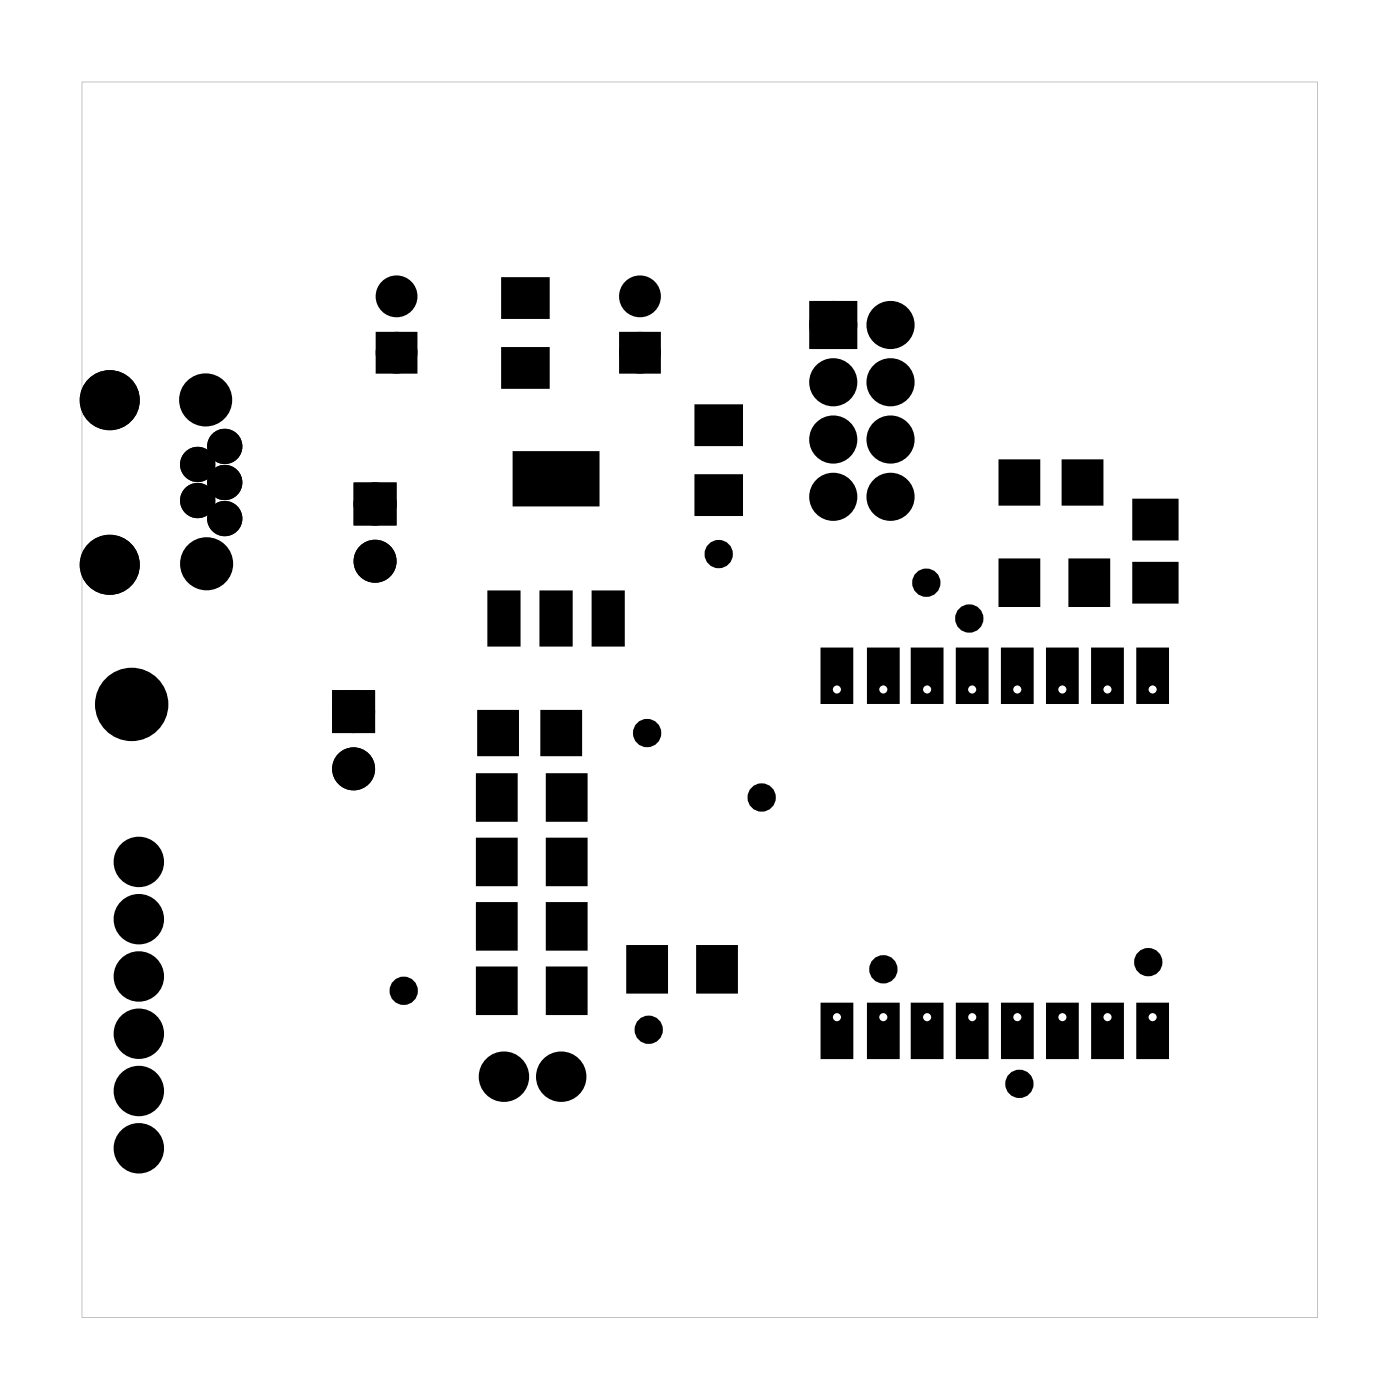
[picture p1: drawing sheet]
<svg xmlns="http://www.w3.org/2000/svg" width="62mm" height="62mm" viewBox="0 0 62 62" stroke-linecap="round" stroke-linejoin="round" font-family="sans-serif">
<g fill="#000">
<path d="M17 15h1.2v1.2h-1.2zM22.4 15.5h1.9v1.6h-1.9zM22.4 12.4h1.9v1.6h-1.9zM27.8 15h1.2v1.2h-1.2zM30.9 18.1h1.9v1.6h-1.9zM36.2 13.7h1.5v1.4h-1.5zM21.2 34.4h1.6v1.9h-1.6zM21.2 37.3h1.6v1.9h-1.6zM21.7 26.3h1.3v2.2h-1.3zM22.9 20.1h3.6v2.2h-3.6zM21.3 31.6h1.6v1.8h-1.6zM24.1 26.3h1.2v2.2h-1.2z"/>
<path d="M24.3 34.4h1.6v1.9h-1.6zM24.3 37.3h1.6v1.9h-1.6zM24.1 31.6h1.6v1.8h-1.6zM26.4 26.3h1.2v2.2h-1.2zM30.9 21.2h1.9v1.6h-1.9zM44.4 20.5h1.6v1.8h-1.6zM44.4 24.9h1.6v1.9h-1.6zM47.2 20.5h1.6v1.8h-1.6zM47.5 24.9h1.6v1.9h-1.6zM50.3 25h1.8v1.6h-1.8zM50.3 22.2h1.8v1.6h-1.8zM21.2 43h1.6v1.9h-1.6z"/>
<path d="M21.2 40.1h1.6v1.9h-1.6zM24.3 43h1.6v1.9h-1.6zM24.3 40.1h1.6v1.9h-1.6zM27.9 42h1.6v1.9h-1.6zM31 42h1.6v1.9h-1.6z"/>
<path d="M3.6 3.6h54.8v54.8h-54.8zM3.6 3.6v54.8h54.8v-54.8z"/>
<path d="M14.9 30.7h1.6v1.7h-1.6zM15.3 31.6a.35 .35 0 0 0 .7 0 .35 .35 0 0 0-.7 0z"/>
<path d="M14.9 30.7h1.6v1.7h-1.6zM15.3 31.6a.35 .35 0 0 0 .7 0 .35 .35 0 0 0-.7 0z"/>
<path d="M15.8 21.5h1.7v1.7h-1.7zM16.3 22.4a.35 .35 0 0 0 .7 0 .35 .35 0 0 0-.7 0z"/>
<path d="M15.8 21.5h1.7v1.7h-1.7zM16.3 22.4a.35 .35 0 0 0 .7 0 .35 .35 0 0 0-.7 0z"/>
<path d="M36.5 28.8v2.3h1.2v-2.3zM36.8 30.6a.31 .31 0 0 1 .6 0 .31 .31 0 0 1-.6 0z"/>
<path d="M38.6 28.8v2.3h1.2v-2.3zM38.9 30.6a.31 .31 0 0 1 .6 0 .31 .31 0 0 1-.6 0z"/>
<path d="M40.5 28.8v2.3h1.2v-2.3zM40.8 30.6a.31 .31 0 0 1 .6 0 .31 .31 0 0 1-.6 0z"/>
<path d="M42.5 28.8v2.3h1.2v-2.3zM42.8 30.6a.31 .31 0 0 1 .6 0 .31 .31 0 0 1-.6 0z"/>
<path d="M44.5 28.8v2.3h1.2v-2.3zM44.8 30.6a.31 .31 0 0 1 .6 0 .31 .31 0 0 1-.6 0z"/>
<path d="M46.5 28.8v2.3h1.2v-2.3zM46.8 30.6a.31 .31 0 0 1 .6 0 .31 .31 0 0 1-.6 0z"/>
<path d="M48.5 28.8v2.3h1.2v-2.3zM48.8 30.6a.31 .31 0 0 1 .6 0 .31 .31 0 0 1-.6 0z"/>
<path d="M50.5 28.8v2.3h1.2v-2.3zM50.8 30.6a.31 .31 0 0 1 .6 0 .31 .31 0 0 1-.6 0z"/>
<path d="M36.5 44.6v2.2h1.2v-2.2zM36.8 45.1a.31 .31 0 0 1 .6 0 .31 .31 0 0 1-.6 0z"/>
<path d="M38.6 44.6v2.2h1.2v-2.2zM38.9 45.1a.31 .31 0 0 1 .6 0 .31 .31 0 0 1-.6 0z"/>
<path d="M40.5 44.6v2.2h1.2v-2.2zM40.8 45.1a.31 .31 0 0 1 .6 0 .31 .31 0 0 1-.6 0z"/>
<path d="M42.5 44.6v2.2h1.2v-2.2zM42.8 45.1a.31 .31 0 0 1 .6 0 .31 .31 0 0 1-.6 0z"/>
<path d="M44.5 44.6v2.2h1.2v-2.2zM44.8 45.1a.31 .31 0 0 1 .6 0 .31 .31 0 0 1-.6 0z"/>
<path d="M46.5 44.6v2.2h1.2v-2.2zM46.8 45.1a.31 .31 0 0 1 .6 0 .31 .31 0 0 1-.6 0z"/>
<path d="M48.5 44.6v2.2h1.2v-2.2zM48.8 45.1a.31 .31 0 0 1 .6 0 .31 .31 0 0 1-.6 0z"/>
<path d="M50.5 44.6v2.2h1.2v-2.2zM50.8 45.1a.31 .31 0 0 1 .6 0 .31 .31 0 0 1-.6 0z"/>
</g>
<g fill="#000">
<circle cx="4.9" cy="17.7" r="1.08"/>
<circle cx="9.1" cy="17.7" r=".9"/>
<circle cx="10" cy="19.8" r=".53"/>
<circle cx="17.6" cy="15.6" r=".6"/>
<circle cx="17.6" cy="13.1" r=".6"/>
<circle cx="28.4" cy="15.6" r=".6"/>
<circle cx="28.4" cy="13.1" r=".6"/>
<circle cx="37" cy="19.5" r=".72"/>
<circle cx="37" cy="14.4" r=".72"/>
<circle cx="37" cy="17" r=".72"/>
<circle cx="39.5" cy="19.5" r=".72"/>
<circle cx="39.5" cy="14.4" r=".72"/>
<circle cx="39.5" cy="17" r=".72"/>
<circle cx="4.9" cy="25" r="1.08"/>
<circle cx="5.8" cy="31.2" r="1.5"/>
<circle cx="6.2" cy="38.2" r=".74"/>
<circle cx="8.8" cy="20.6" r=".53"/>
<circle cx="8.8" cy="22.2" r=".53"/>
<circle cx="9.2" cy="25" r=".9"/>
<circle cx="10" cy="21.4" r=".53"/>
<circle cx="10" cy="23" r=".53"/>
<circle cx="15.7" cy="31.6" r=".59"/>
<circle cx="15.7" cy="34.1" r=".59"/>
<circle cx="16.6" cy="24.9" r=".59"/>
<circle cx="16.6" cy="22.4" r=".59"/>
<circle cx="28.7" cy="32.5" r=".35"/>
<circle cx="31.9" cy="24.6" r=".35"/>
<circle cx="33.8" cy="35.4" r=".35"/>
<circle cx="37" cy="22" r=".72"/>
<circle cx="39.5" cy="22" r=".72"/>
<circle cx="41.1" cy="25.8" r=".35"/>
<circle cx="43" cy="27.4" r=".35"/>
<circle cx="6.2" cy="50.9" r=".74"/>
<circle cx="6.2" cy="48.4" r=".74"/>
<circle cx="6.2" cy="40.8" r=".74"/>
<circle cx="6.2" cy="43.3" r=".74"/>
<circle cx="6.2" cy="45.8" r=".74"/>
<circle cx="17.9" cy="43.9" r=".35"/>
<circle cx="22.3" cy="47.8" r=".74"/>
<circle cx="24.9" cy="47.8" r=".74"/>
<circle cx="28.8" cy="45.7" r=".35"/>
<circle cx="39.2" cy="43" r=".35"/>
<circle cx="45.2" cy="48.1" r=".35"/>
<circle cx="50.9" cy="42.7" r=".35"/>
</g>
<g fill="none" stroke="#000" stroke-width=".55">
<circle cx="9.1" cy="17.7" r=".9"/>
<circle cx="9.2" cy="25" r=".9"/>
<circle cx="28.7" cy="32.5" r=".35"/>
<circle cx="31.9" cy="24.6" r=".35"/>
<circle cx="33.8" cy="35.4" r=".35"/>
<circle cx="41.1" cy="25.8" r=".35"/>
<circle cx="43" cy="27.4" r=".35"/>
<circle cx="17.9" cy="43.9" r=".35"/>
<circle cx="28.8" cy="45.7" r=".35"/>
<circle cx="39.2" cy="43" r=".35"/>
<circle cx="45.2" cy="48.1" r=".35"/>
<circle cx="50.9" cy="42.7" r=".35"/>
</g>
<g fill="none" stroke="#000" stroke-width=".25">
<path d="M22.4 15.5h1.9v1.6h-1.9zM22.4 12.4h1.9v1.6h-1.9zM30.9 18.1h1.9v1.6h-1.9zM14.9 30.7h1.6v1.7h-1.6zM15.8 21.5h1.7v1.7h-1.7zM21.2 34.4h1.6v1.9h-1.6zM21.2 37.3h1.6v1.9h-1.6zM21.3 31.6h1.6v1.8h-1.6zM21.7 26.3h1.3v2.2h-1.3zM22.9 20.1h3.6v2.2h-3.6zM24.1 26.3h1.2v2.2h-1.2zM24.1 31.6h1.6v1.8h-1.6z"/>
<path d="M24.3 34.4h1.6v1.9h-1.6zM24.3 37.3h1.6v1.9h-1.6zM26.4 26.3h1.2v2.2h-1.2zM30.9 21.2h1.9v1.6h-1.9zM36.5 28.8h1.2v2.3h-1.2zM38.6 28.8h1.2v2.3h-1.2zM40.5 28.8h1.2v2.3h-1.2zM42.5 28.8h1.2v2.3h-1.2zM44.4 20.5h1.6v1.8h-1.6zM44.4 24.9h1.6v1.9h-1.6zM44.5 28.8h1.2v2.3h-1.2zM46.5 28.8h1.2v2.3h-1.2z"/>
<path d="M47.2 20.5h1.6v1.8h-1.6zM47.5 24.9h1.6v1.9h-1.6zM48.5 28.8h1.2v2.3h-1.2zM50.3 25h1.8v1.6h-1.8zM50.3 22.2h1.8v1.6h-1.8zM50.5 28.8h1.2v2.3h-1.2zM21.2 43h1.6v1.9h-1.6zM21.2 40.1h1.6v1.9h-1.6zM24.3 43h1.6v1.9h-1.6zM24.3 40.1h1.6v1.9h-1.6zM27.9 42h1.6v1.9h-1.6zM31 42h1.6v1.9h-1.6z"/>
<path d="M36.5 44.6h1.2v2.2h-1.2zM38.6 44.6h1.2v2.2h-1.2zM40.5 44.6h1.2v2.2h-1.2zM42.5 44.6h1.2v2.2h-1.2zM44.5 44.6h1.2v2.2h-1.2zM46.5 44.6h1.2v2.2h-1.2zM48.5 44.6h1.2v2.2h-1.2zM50.5 44.6h1.2v2.2h-1.2z"/>
<circle cx="5.8" cy="31.2" r="1.5"/>
<circle cx="15.7" cy="31.6" r=".35"/>
<circle cx="16.6" cy="22.4" r=".35"/>
<circle cx="37.1" cy="30.6" r=".31"/>
<circle cx="39.2" cy="30.6" r=".31"/>
<circle cx="41.1" cy="30.6" r=".31"/>
<circle cx="43.1" cy="30.6" r=".31"/>
<circle cx="45.1" cy="30.6" r=".31"/>
<circle cx="47.1" cy="30.6" r=".31"/>
<circle cx="49.1" cy="30.6" r=".31"/>
<circle cx="51.1" cy="30.6" r=".31"/>
<circle cx="37.1" cy="45.1" r=".31"/>
<circle cx="39.2" cy="45.1" r=".31"/>
<circle cx="41.1" cy="45.1" r=".31"/>
<circle cx="43.1" cy="45.1" r=".31"/>
<circle cx="45.1" cy="45.1" r=".31"/>
<circle cx="47.1" cy="45.1" r=".31"/>
<circle cx="49.1" cy="45.1" r=".31"/>
<circle cx="51.1" cy="45.1" r=".31"/>
</g>
<g fill="none" stroke="#000" stroke-width=".69" stroke-linecap="butt">
<path d="M36.2 13.7h1.5v1.4h-1.5z"/>
<circle cx="37" cy="14.4" r=".72"/>
<circle cx="37" cy="17" r=".72"/>
<circle cx="37" cy="19.5" r=".72"/>
<circle cx="39.5" cy="14.4" r=".72"/>
<circle cx="39.5" cy="19.5" r=".72"/>
<circle cx="39.5" cy="17" r=".72"/>
<circle cx="37" cy="22" r=".72"/>
<circle cx="39.5" cy="22" r=".72"/>
</g>
<g fill="none" stroke="#000" stroke-width=".65" stroke-linecap="butt">
<path d="M17 15h1.2v1.2h-1.2zM27.8 15h1.2v1.2h-1.2z"/>
<circle cx="17.6" cy="15.6" r=".6"/>
<circle cx="17.6" cy="13.1" r=".6"/>
<circle cx="28.4" cy="15.6" r=".6"/>
<circle cx="28.4" cy="13.1" r=".6"/>
</g>
<g fill="none" stroke="#000" stroke-width=".51">
<circle cx="4.9" cy="17.7" r="1.08"/>
<circle cx="10" cy="19.8" r=".53"/>
<circle cx="4.9" cy="25" r="1.08"/>
<circle cx="8.8" cy="20.6" r=".53"/>
<circle cx="8.8" cy="22.2" r=".53"/>
<circle cx="10" cy="21.4" r=".53"/>
<circle cx="10" cy="23" r=".53"/>
</g>
<g fill="none" stroke="#000" stroke-width=".76" stroke-linecap="butt">
<circle cx="6.2" cy="38.2" r=".74"/>
<circle cx="6.2" cy="40.8" r=".74"/>
<circle cx="6.2" cy="43.3" r=".74"/>
<circle cx="6.2" cy="45.8" r=".74"/>
<circle cx="6.2" cy="50.9" r=".74"/>
<circle cx="6.2" cy="48.4" r=".74"/>
<circle cx="22.3" cy="47.8" r=".74"/>
<circle cx="24.9" cy="47.8" r=".74"/>
</g>
<g fill="none" stroke="#000" stroke-width=".73" stroke-linecap="butt">
<circle cx="15.7" cy="34.1" r=".59"/>
<circle cx="15.7" cy="31.6" r=".59"/>
<circle cx="16.6" cy="24.9" r=".59"/>
<circle cx="16.6" cy="22.4" r=".59"/>
</g>
</svg>
